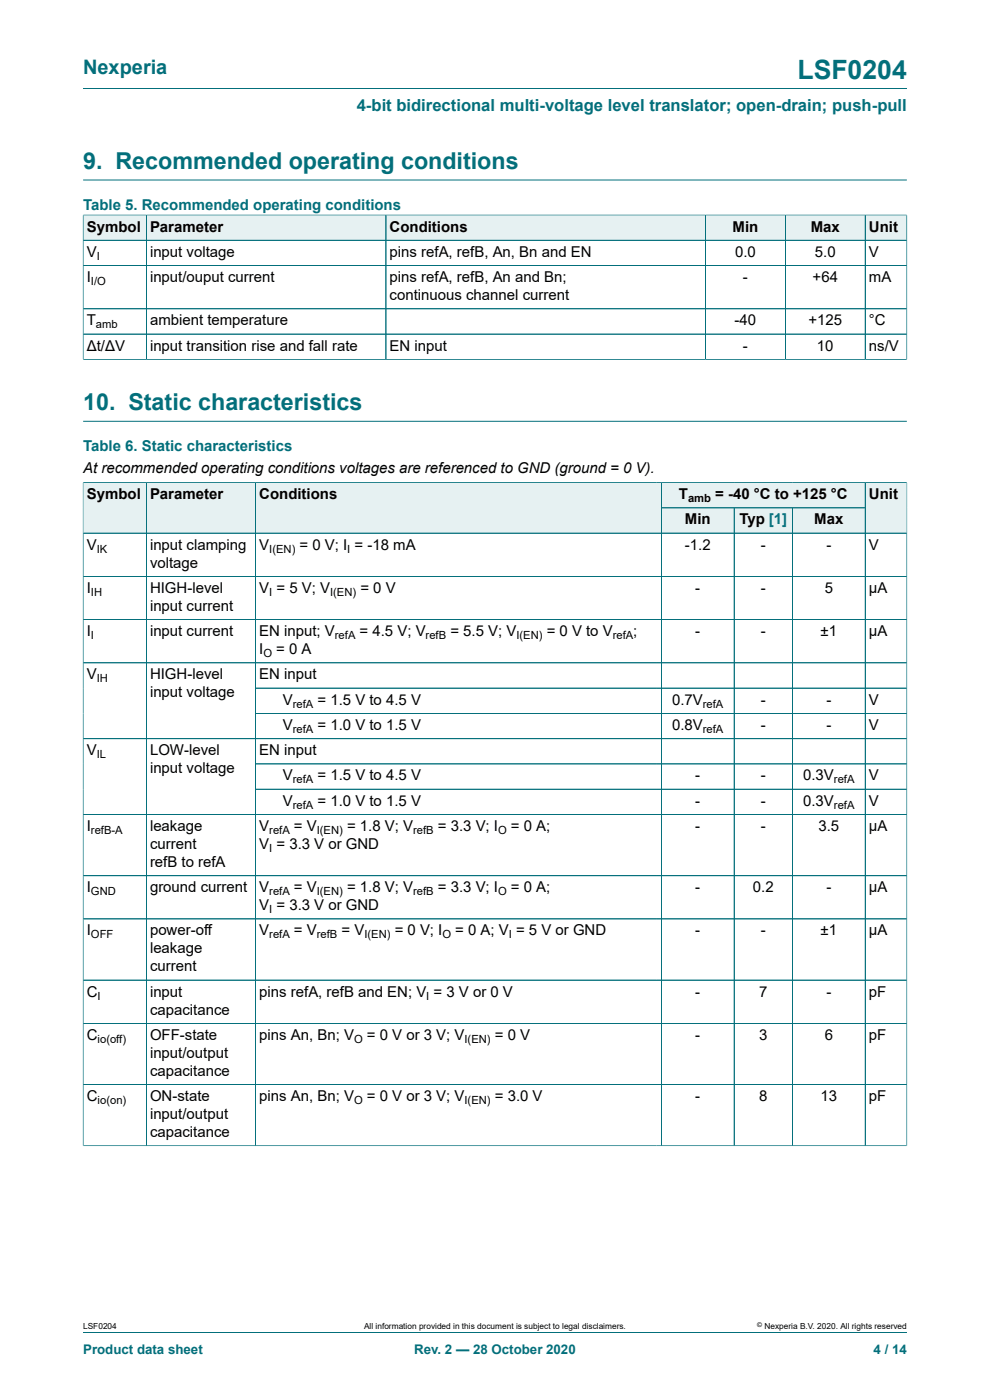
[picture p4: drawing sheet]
<svg xmlns="http://www.w3.org/2000/svg" width="210mm" height="297mm" viewBox="0 0 210 297" stroke-linecap="round" stroke-linejoin="round" font-family="sans-serif">
<defs><g id="words">
<text font-size="5.6" fill="#036f7b" x="169.2" y="16.8">LSF0204</text>
<g font-size="4.9" fill="#036f7b">
<text x="17.6" y="35.9">9. Recommended operating conditions</text>
<text x="17.6" y="87">10. Static characteristics</text>
</g>
<text font-size="4.2" fill="#036f7b" x="17.6" y="15.6">Nexperia</text>
<text font-size="3.5" fill="#036f7b" x="75.7" y="23.7">4-bit bidirectional multi-voltage level translator; open-drain; push-pull</text>
<g font-size="3.2" fill="#036f7b">
<text x="17.6" y="44.5">Table 5. Recommended operating conditions</text>
<text x="17.6" y="95.7">Table 6. Static characteristics</text>
</g>
<g font-size="3.2">
<text x="18.4" y="49.1">Symbol</text>
<text x="31.8" y="49.1">Parameter</text>
<text x="82.7" y="49.1">Conditions</text>
<text x="155.4" y="49.1">Min</text>
<text x="172" y="49.1">Max</text>
<text x="184.3" y="49.1">Unit</text>
<text x="18.4" y="54.5">V</text>
<text x="18.4" y="59.8">I</text>
<text x="31.8" y="54.5">input voltage</text>
<text x="31.8" y="59.8">input/ouput current</text>
<text x="82.7" y="54.5">pins refA, refB, An, Bn and EN</text>
<text x="82.7" y="59.8">pins refA, refB, An and Bn;</text>
<text x="155.9" y="54.5">0.0</text>
<text x="157.6" y="59.8">-</text>
<text x="172.4" y="59.8">+64</text>
<text x="172.9" y="54.5">5.0</text>
<text x="184.3" y="54.5">V</text>
<text x="184.3" y="59.8">mA</text>
<text x="82.7" y="63.7">continuous channel current</text>
<text x="18.4" y="69">T</text>
<text x="31.8" y="69">ambient temperature</text>
<text x="155.8" y="69">-40</text>
<text x="171.5" y="69">+125</text>
<text x="184.3" y="69">°C</text>
<text x="18.4" y="74.4">Δt/ΔV</text>
<text x="31.8" y="74.4">input transition rise and fall rate</text>
<text x="82.7" y="74.4">EN input</text>
<text x="157.6" y="74.4">-</text>
<text x="173.3" y="74.4">10</text>
<text x="184.3" y="74.4">ns/V</text>
<text x="17.6" y="100.2">At recommended operating conditions voltages are referenced to GND (ground = 0 V).</text>
<text x="18.4" y="105.9">Symbol</text>
<text x="31.8" y="105.9">Parameter</text>
<text x="55" y="105.9">Conditions</text>
<text x="144" y="105.9">T</text>
<text x="151.7" y="105.9">= -40 °C to +125 °C</text>
<text x="184.3" y="105.9">Unit</text>
<text x="145.3" y="111.2">Min</text>
<text x="156.8" y="111.2">Typ [1]</text>
<text x="172.7" y="111.2">Max</text>
<text x="18.4" y="116.6">V</text>
<text x="31.8" y="116.6">input clamping</text>
<text x="55" y="116.6">V</text>
<text x="63.5" y="116.6">= 0 V; I = -18 mA</text>
<text x="145.3" y="116.6">-1.2</text>
<text x="161.4" y="116.6">-</text>
<text x="175.3" y="116.6">-</text>
<text x="184.3" y="116.6">V</text>
<text x="18.4" y="125.8">I</text>
<text x="31.8" y="120.4">voltage</text>
<text x="31.8" y="125.8">HIGH-level</text>
<text x="55" y="125.8">V = 5 V; V</text>
<text x="76.4" y="125.8">= 0 V</text>
<text x="147.5" y="125.8">-</text>
<text x="161.4" y="125.8">-</text>
<text x="174.9" y="125.8">5</text>
<text x="184.3" y="125.8">μA</text>
<text x="31.8" y="129.6">input current</text>
<text x="18.4" y="134.9">I</text>
<text x="31.8" y="134.9">input current</text>
<text x="55" y="134.9">EN input; V</text>
<text x="76.3" y="134.9">= 4.5 V; V</text>
<text x="95.5" y="134.9">= 5.5 V; V</text>
<text x="116" y="134.9">= 0 V to V</text>
<text x="134.3" y="134.9">;</text>
<text x="147.5" y="134.9">-</text>
<text x="161.4" y="134.9">-</text>
<text x="174.1" y="134.9">±1</text>
<text x="184.3" y="134.9">μA</text>
<text x="55" y="138.8">I</text>
<text x="58.6" y="138.8">= 0 A</text>
<text x="18.4" y="144.1">V</text>
<text x="31.8" y="144.1">HIGH-level</text>
<text x="31.8" y="147.9">input voltage</text>
<text x="55" y="144.1">EN input</text>
<text x="60" y="149.5">V</text>
<text x="67.4" y="149.5">= 1.5 V to 4.5 V</text>
<text x="142.6" y="149.5">0.7V</text>
<text x="161.4" y="149.5">-</text>
<text x="175.3" y="149.5">-</text>
<text x="184.3" y="149.5">V</text>
<text x="60" y="154.8">V</text>
<text x="67.4" y="154.8">= 1.0 V to 1.5 V</text>
<text x="142.6" y="154.8">0.8V</text>
<text x="161.4" y="154.8">-</text>
<text x="175.3" y="154.8">-</text>
<text x="184.3" y="154.8">V</text>
<text x="18.4" y="160.2">V</text>
<text x="31.8" y="160.2">LOW-level</text>
<text x="55" y="160.2">EN input</text>
<text x="31.8" y="164">input voltage</text>
<text x="60" y="165.6">V</text>
<text x="67.4" y="165.6">= 1.5 V to 4.5 V</text>
<text x="147.5" y="165.6">-</text>
<text x="161.4" y="165.6">-</text>
<text x="170.4" y="165.6">0.3V</text>
<text x="184.3" y="165.6">V</text>
<text x="60" y="170.9">V</text>
<text x="67.4" y="170.9">= 1.0 V to 1.5 V</text>
<text x="147.5" y="170.9">-</text>
<text x="161.4" y="170.9">-</text>
<text x="170.4" y="170.9">0.3V</text>
<text x="184.3" y="170.9">V</text>
<text x="18.4" y="176.3">I</text>
<text x="31.8" y="176.3">leakage</text>
<text x="55" y="176.3">V</text>
<text x="62.4" y="176.3">= V</text>
<text x="73.6" y="176.3">= 1.8 V; V</text>
<text x="92.9" y="176.3">= 3.3 V; I</text>
<text x="108.4" y="176.3">= 0 A;</text>
<text x="147.5" y="176.3">-</text>
<text x="161.4" y="176.3">-</text>
<text x="173.6" y="176.3">3.5</text>
<text x="184.3" y="176.3">μA</text>
<text x="31.8" y="180.1">current</text>
<text x="31.8" y="183.9">refB to refA</text>
<text x="55" y="180.1">V = 3.3 V or GND</text>
<text x="18.4" y="189.3">I</text>
<text x="31.8" y="189.3">ground current</text>
<text x="55" y="189.3">V</text>
<text x="62.4" y="189.3">= V</text>
<text x="73.6" y="189.3">= 1.8 V; V</text>
<text x="92.9" y="189.3">= 3.3 V; I</text>
<text x="108.4" y="189.3">= 0 A;</text>
<text x="147.5" y="189.3">-</text>
<text x="159.7" y="189.3">0.2</text>
<text x="175.3" y="189.3">-</text>
<text x="184.3" y="189.3">μA</text>
<text x="55" y="193.1">V = 3.3 V or GND</text>
<text x="18.4" y="198.4">I</text>
<text x="31.8" y="198.4">power-off</text>
<text x="31.8" y="202.3">leakage</text>
<text x="55" y="198.4">V</text>
<text x="62.4" y="198.4">= V</text>
<text x="72.4" y="198.4">= V</text>
<text x="83.7" y="198.4">= 0 V; I</text>
<text x="96.6" y="198.4">= 0 A; V = 5 V or GND</text>
<text x="147.5" y="198.4">-</text>
<text x="161.4" y="198.4">-</text>
<text x="174.1" y="198.4">±1</text>
<text x="184.3" y="198.4">μA</text>
<text x="31.8" y="206.1">current</text>
<text x="18.4" y="211.4">C</text>
<text x="31.8" y="211.4">input</text>
<text x="31.8" y="215.2">capacitance</text>
<text x="55" y="211.4">pins refA, refB and EN; V = 3 V or 0 V</text>
<text x="147.5" y="211.4">-</text>
<text x="161" y="211.4">7</text>
<text x="175.3" y="211.4">-</text>
<text x="184.3" y="211.4">pF</text>
<text x="18.4" y="220.6">C</text>
<text x="31.8" y="220.6">OFF-state</text>
<text x="55" y="220.6">pins An, Bn; V</text>
<text x="77.8" y="220.6">= 0 V or 3 V; V</text>
<text x="105" y="220.6">= 0 V</text>
<text x="147.5" y="220.6">-</text>
<text x="161" y="220.6">3</text>
<text x="174.9" y="220.6">6</text>
<text x="184.3" y="220.6">pF</text>
<text x="31.8" y="224.4">input/output</text>
<text x="18.4" y="233.6">C</text>
<text x="31.8" y="228.2">capacitance</text>
<text x="31.8" y="233.6">ON-state</text>
<text x="55" y="233.6">pins An, Bn; V</text>
<text x="77.8" y="233.6">= 0 V or 3 V; V</text>
<text x="105" y="233.6">= 3.0 V</text>
<text x="147.5" y="233.6">-</text>
<text x="161" y="233.6">8</text>
<text x="174" y="233.6">13</text>
<text x="184.3" y="233.6">pF</text>
<text x="31.8" y="237.4">input/output</text>
<text x="31.8" y="241.2">capacitance</text>
</g>
<g font-size="2.8" fill="#036f7b">
<text x="17.6" y="287.2">Product data sheet</text>
<text x="87.9" y="287.2">Rev. 2 — 28 October 2020</text>
<text x="185.3" y="287.2">4 / 14</text>
</g>
<g font-size="2.4">
<text x="20.5" y="55.1">I</text>
<text x="19.3" y="60.5">I/O</text>
<text x="20.4" y="69.6">amb</text>
<text x="145.9" y="106.5">amb</text>
<text x="20.5" y="117.2">IK</text>
<text x="57.1" y="117.2">I(EN)</text>
<text x="73.7" y="117.2">I</text>
<text x="19.3" y="126.4">IH</text>
<text x="57.1" y="126.4">I</text>
<text x="70" y="126.4">I(EN)</text>
<text x="19.3" y="135.6">I</text>
<text x="71" y="135.6">refA</text>
<text x="90.3" y="135.6">refB</text>
<text x="109.5" y="135.6">I(EN)</text>
<text x="130" y="135.6">refA</text>
<text x="55.9" y="139.4">O</text>
<text x="20.5" y="144.7">IH</text>
<text x="62.1" y="150.1">refA</text>
<text x="62.1" y="155.5">refA</text>
<text x="149.1" y="150.1">refA</text>
<text x="149.1" y="155.5">refA</text>
<text x="20.5" y="160.8">IL</text>
<text x="62.1" y="166.2">refA</text>
<text x="176.9" y="166.2">refA</text>
<text x="62.1" y="171.5">refA</text>
<text x="176.9" y="171.5">refA</text>
<text x="19.3" y="176.9">refB-A</text>
<text x="57.1" y="176.9">refA</text>
<text x="67.2" y="176.9">I(EN)</text>
<text x="87.6" y="176.9">refB</text>
<text x="105.7" y="176.9">O</text>
<text x="57.1" y="180.7">I</text>
<text x="19.3" y="189.9">GND</text>
<text x="57.1" y="189.9">refA</text>
<text x="67.2" y="189.9">I(EN)</text>
<text x="87.6" y="189.9">refB</text>
<text x="105.7" y="189.9">O</text>
<text x="57.1" y="193.7">I</text>
<text x="19.3" y="199.1">OFF</text>
<text x="57.1" y="199.1">refA</text>
<text x="67.2" y="199.1">refB</text>
<text x="77.3" y="199.1">I(EN)</text>
<text x="93.8" y="199.1">O</text>
<text x="107.9" y="199.1">I</text>
<text x="20.7" y="212">I</text>
<text x="90.4" y="212">I</text>
<text x="20.7" y="221.2">io(off)</text>
<text x="75.1" y="221.2">O</text>
<text x="98.5" y="221.2">I(EN)</text>
<text x="20.7" y="234.2">io(on)</text>
<text x="75.1" y="234.2">O</text>
<text x="98.5" y="234.2">I(EN)</text>
</g>
<g font-size="1.8">
<text x="17.6" y="282">LSF0204</text>
<text x="77.2" y="282">All information provided in this document is subject to legal disclaimers.</text>
<text x="162.2" y="282">Nexperia B.V. 2020. All rights reserved</text>
</g>
<text font-size="1.4" x="160.6" y="281.6">©</text>
</g></defs>
<path d="M17.6 18.8h174.8M17.6 38.2h174.8" fill="none" stroke="#036f7b" stroke-width=".21"/>
<path d="M17.7 45.7h13.3v5.2h-13.3z" fill="#e6f1f2"/>
<path d="M17.6 45.5v5.5h13.4v-5.4h-13.4" fill="none" stroke="#036f7b" stroke-width=".21"/>
<path d="M31.1 45.7h50.7v5.2h-50.7z" fill="#e6f1f2"/>
<path d="M31 45.6h50.9v5.4h-50.9z" fill="none" stroke="#036f7b" stroke-width=".21"/>
<path d="M81.9 45.7h67.7v5.2h-67.7z" fill="#e6f1f2"/>
<path d="M81.9 45.6h67.8v5.4h-67.8z" fill="none" stroke="#036f7b" stroke-width=".21"/>
<path d="M149.7 45.7h16.8v5.2h-16.8z" fill="#e6f1f2"/>
<path d="M149.7 45.6h16.9v5.4h-16.9z" fill="none" stroke="#036f7b" stroke-width=".21"/>
<path d="M166.7 45.7h16.8v5.2h-16.8z" fill="#e6f1f2"/>
<path d="M166.6 45.6h16.9v5.4h-16.9z" fill="none" stroke="#036f7b" stroke-width=".21"/>
<path d="M183.6 45.7h8.7v5.2h-8.7z" fill="#e6f1f2"/>
<g fill="none" stroke="#036f7b" stroke-width=".21">
<path d="M17.6 51h174.8M17.6 56.3h174.8M17.6 45.7v30.6M17.7 45.6h174.7M31 45.7v30.5M81.9 45.7v30.5M149.7 45.7v30.5M166.6 45.7v30.5M183.5 45.6v30.6M192.4 45.5v30.8M17.6 76.2h174.8M17.6 65.5h174.8"/>
<path d="M17.6 70.9h174.8M17.6 89.4h174.8M140.3 102.4h43.2v5.3h-43.2z"/>
</g>
<path d="M140.4 102.4h43.1v5.3h-43.1z" fill="#e6f1f2"/>
<path d="M17.6 102.3v10.8h13.4v-10.7h-13.4" fill="none" stroke="#036f7b" stroke-width=".21"/>
<path d="M17.7 102.4h13.3v10.6h-13.3z" fill="#e6f1f2"/>
<path d="M31 102.4h23.2v10.7h-23.2z" fill="none" stroke="#036f7b" stroke-width=".21"/>
<path d="M31.1 102.4h23.1v10.6h-23.1z" fill="#e6f1f2"/>
<path d="M139.2 102.4h-85v10.7h85" fill="none" stroke="#036f7b" stroke-width=".21"/>
<path d="M54.3 102.4h84.9v10.6h-84.9z" fill="#e6f1f2"/>
<path d="M139.2 102.4h1.1v10.7h-1.1" fill="none" stroke="#036f7b" stroke-width=".21"/>
<g fill="#e6f1f2">
<path d="M139.2 102.4h1v10.6h-1z"/>
<path d="M140.4 107.8h15.3v5.2h-15.3z"/>
</g>
<path d="M140.3 107.7h15.4v5.4h-15.4z" fill="none" stroke="#036f7b" stroke-width=".21"/>
<path d="M155.8 107.8h12.2v5.2h-12.2z" fill="#e6f1f2"/>
<path d="M155.7 107.7h12.4v5.4h-12.4z" fill="none" stroke="#036f7b" stroke-width=".21"/>
<path d="M168.2 107.8h15.3v5.2h-15.3z" fill="#e6f1f2"/>
<path d="M192.4 102.3v10.8h-24.3v-5.4h15.4M192.4 102.4h-8.9v10.7" fill="none" stroke="#036f7b" stroke-width=".21"/>
<path d="M183.6 102.4h8.7v10.6h-8.7z" fill="#e6f1f2"/>
<g fill="none" stroke="#036f7b" stroke-width=".21">
<path d="M17.6 113.1h174.8M17.6 102.4v140.7M17.7 102.4h174.6M31 102.4v140.7M54.2 102.4v140.7M140.3 102.4v140.7M155.7 107.8v135.3M168.1 107.8v135.3M183.5 107.7h-43.1M183.5 102.4v140.7M192.4 102.4v140.7M17.6 131.4h174.8"/>
<path d="M192.4 122.3h-174.8M17.6 140.6h174.8M54.2 151.3h138.2M192.4 146h-138.2M192.4 156.7h-174.8M54.2 167.4h138.2M192.4 162.1h-138.2M192.4 172.8h-174.8M17.6 185.8h174.8M17.6 194.9h174.8M17.6 217.1h174.8M192.4 207.9h-174.8"/>
<path d="M17.6 230.1h174.8M17.6 243.1h174.8M17.6 282.6h174.8"/>
</g>
<use href="#words"/>
</svg>
